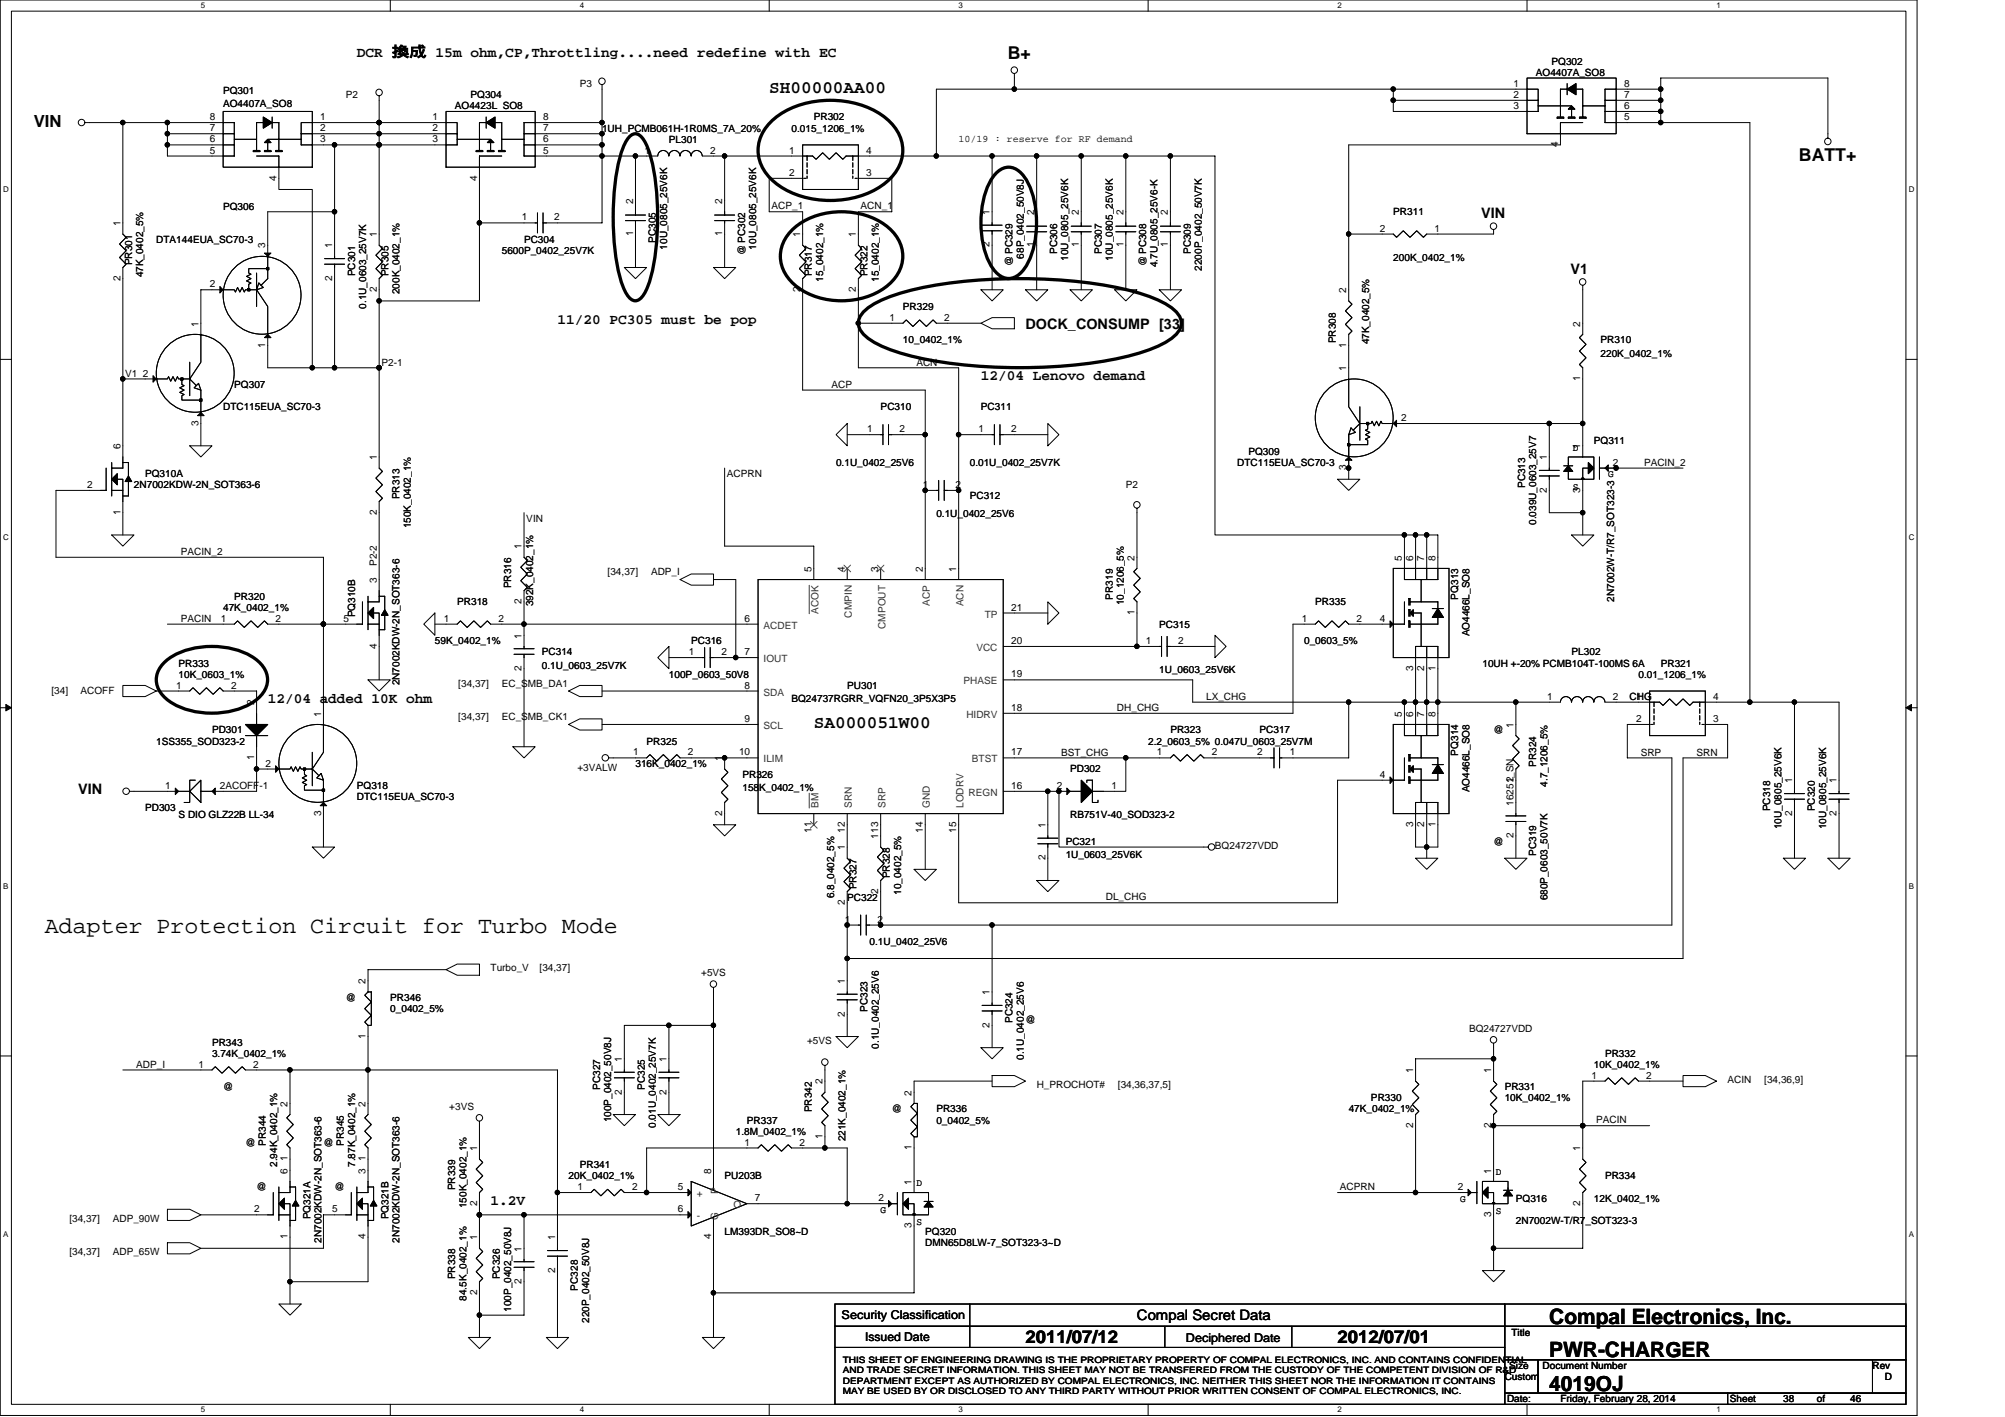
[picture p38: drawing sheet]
<svg xmlns="http://www.w3.org/2000/svg" width="297mm" height="210mm" viewBox="0 0 297 210" stroke-linecap="round" stroke-linejoin="round" font-family="sans-serif">
<defs><g id="words">
<text font-size="3.5" x="6.6" y="138.2">Adapter Protection Circuit for Turbo Mode</text>
<g font-size="3.1">
<text x="229.5" y="196.1">Compal Electronics, Inc.</text>
<text x="229.5" y="201">PWR-CHARGER</text>
<text x="229.5" y="206">4019OJ</text>
</g>
<g font-size="2.6">
<text x="149.3" y="8.7">B+</text>
<text x="114" y="13.7">SH00000AA00</text>
<text x="266.5" y="23.9">BATT+</text>
<text x="120.6" y="107.8">SA000051W00</text>
<text x="151.9" y="198.9">2011/07/12</text>
<text x="198.2" y="198.9">2012/07/01</text>
</g>
<text font-size="2.5" x="5" y="18.8">VIN</text>
<g font-size="2.1">
<text x="52.9" y="8.4">DCR 換成 15m ohm,CP,Throttling....need redefine with EC</text>
<text x="219.5" y="32.4">VIN</text>
<text x="232.7" y="40.6">V1</text>
<text x="82.6" y="48">11/20 PC305 must be pop</text>
<text x="151.9" y="48.7">DOCK_CONSUMP [33]</text>
<text x="145.3" y="56.3">12/04 Lenovo demand</text>
<text x="39.7" y="104.1">12/04 added 10K ohm</text>
<text x="11.6" y="117.6">VIN</text>
<text x="72.7" y="178.4">1.2V</text>
<text x="168.4" y="195.6">Compal Secret Data</text>
</g>
<g font-size="1.8">
<text x="124.7" y="195.5">Security Classification</text>
<text x="128.2" y="198.6">Issued Date</text>
<text x="175.7" y="198.8">Deciphered Date</text>
</g>
<g font-size="1.5">
<text x="227.5" y="11.2">AO4407A_SO8</text>
<text x="229.9" y="9.6">PQ302</text>
<text x="31.1" y="17.8">8</text>
<text x="33.1" y="13.9">PQ301</text>
<text x="33.1" y="15.9">AO4407A_SO8</text>
<text x="47.4" y="17.8">1</text>
<text x="51.2" y="14.5">P2</text>
<text x="64.1" y="17.8">1</text>
<text x="67.4" y="16.2">AO4423L SO8</text>
<text x="69.7" y="14.5">PQ304</text>
<text x="80.5" y="17.8">8</text>
<text x="85.9" y="12.9">P3</text>
<text x="120.6" y="17.8">PR302</text>
<text x="224.2" y="16.2">3</text>
<text x="224.2" y="14.5">2</text>
<text x="224.2" y="12.8">1</text>
<text x="240.6" y="16.2">6</text>
<text x="240.6" y="17.8">5</text>
<text x="240.6" y="14.5">7</text>
<text x="240.6" y="12.8">8</text>
<text x="31.1" y="21.1">6</text>
<text x="31.1" y="22.8">5</text>
<text x="31.1" y="19.5">7</text>
<text x="47.4" y="21.1">3</text>
<text x="47.4" y="19.5">2</text>
<text x="64.1" y="21.1">3</text>
<text x="64.1" y="19.5">2</text>
<text x="80.5" y="21.1">6</text>
<text x="80.5" y="22.8">5</text>
<text x="80.5" y="19.5">7</text>
<text x="89.2" y="19.5">1UH_PCMB061H-1R0MS_7A_20%</text>
<text x="95.5" y="22.8">1</text>
<text x="99.1" y="21.1">PL301</text>
<text x="105.2" y="22.8">2</text>
<text x="116.9" y="22.8">1</text>
<text x="117.3" y="19.5">0.015_1206_1%</text>
<text x="128.3" y="22.8">4</text>
<text x="142" y="21">10/19 : reserve for RF demand</text>
<text x="230.8" y="21.8" transform="rotate(-90 230.8 21.8)">4</text>
<text x="41" y="26.8" transform="rotate(-90 41 26.8)">4</text>
<text x="70.7" y="26.8" transform="rotate(-90 70.7 26.8)">4</text>
<text x="116.9" y="26.1">2</text>
<text x="128.3" y="26.1">3</text>
<text x="17.8" y="33.5" transform="rotate(-90 17.8 33.5)">1</text>
<text x="33.1" y="31.1">PQ306</text>
<text x="55.8" y="35.2" transform="rotate(-90 55.8 35.2)">1</text>
<text x="77.3" y="32.7">1</text>
<text x="82.1" y="32.7">2</text>
<text x="93.8" y="35" transform="rotate(-90 93.8 35)">1</text>
<text x="93.8" y="30.2" transform="rotate(-90 93.8 30.2)">2</text>
<text x="97.2" y="36" transform="rotate(-90 97.2 36)">PC305</text>
<text x="107" y="35" transform="rotate(-90 107 35)">1</text>
<text x="107" y="30.2" transform="rotate(-90 107 30.2)">2</text>
<text x="114.3" y="31">ACP_1</text>
<text x="118.6" y="35.2" transform="rotate(-90 118.6 35.2)">1</text>
<text x="126.8" y="35.2" transform="rotate(-90 126.8 35.2)">1</text>
<text x="127.5" y="31">ACN_1</text>
<text x="146.6" y="31.9" transform="rotate(-90 146.6 31.9)">1</text>
<text x="153.2" y="31.9" transform="rotate(-90 153.2 31.9)">2</text>
<text x="159.8" y="31.9" transform="rotate(-90 159.8 31.9)">2</text>
<text x="166.4" y="31.9" transform="rotate(-90 166.4 31.9)">2</text>
<text x="173" y="31.9" transform="rotate(-90 173 31.9)">2</text>
<text x="204.4" y="34.3">2</text>
<text x="206.4" y="31.9">PR311</text>
<text x="212.5" y="34.3">1</text>
<text x="17.8" y="41.6" transform="rotate(-90 17.8 41.6)">2</text>
<text x="19.6" y="39.3" transform="rotate(-90 19.6 39.3)">PR301</text>
<text x="21.2" y="41.1" transform="rotate(-90 21.2 41.1)">47K_0402_5%</text>
<text x="23.2" y="36">DTA144EUA_SC70-3</text>
<text x="39.3" y="36.8" transform="rotate(-90 39.3 36.8)">3</text>
<text x="49.2" y="41.6" transform="rotate(-90 49.2 41.6)">2</text>
<text x="49.2" y="36.8" transform="rotate(-90 49.2 36.8)">1</text>
<text x="52.6" y="40.9" transform="rotate(-90 52.6 40.9)">PC301</text>
<text x="57.5" y="40.9" transform="rotate(-90 57.5 40.9)">PR305</text>
<text x="74.3" y="37.7">5600P_0402_25V7K</text>
<text x="77.6" y="36">PC304</text>
<text x="98.8" y="37" transform="rotate(-90 98.8 37)">10U_0805_25V6K</text>
<text x="110.4" y="37.8" transform="rotate(-90 110.4 37.8)">@ PC302</text>
<text x="112" y="37" transform="rotate(-90 112 37)">10U_0805_25V6K</text>
<text x="120.3" y="40.9" transform="rotate(-90 120.3 40.9)">PR317</text>
<text x="121.9" y="41.8" transform="rotate(-90 121.9 41.8)">15_0402_1%</text>
<text x="128.5" y="40.9" transform="rotate(-90 128.5 40.9)">PR322</text>
<text x="130.2" y="41.8" transform="rotate(-90 130.2 41.8)">15_0402_1%</text>
<text x="146.6" y="36.7" transform="rotate(-90 146.6 36.7)">2</text>
<text x="150" y="39.5" transform="rotate(-90 150 39.5)">@ PC329</text>
<text x="151.7" y="38.3" transform="rotate(-90 151.7 38.3)">68P_0402_50V8J</text>
<text x="153.2" y="36.7" transform="rotate(-90 153.2 36.7)">1</text>
<text x="156.6" y="37.6" transform="rotate(-90 156.6 37.6)">PC306</text>
<text x="158.3" y="38.6" transform="rotate(-90 158.3 38.6)">10U_0805_25V6K</text>
<text x="159.8" y="36.7" transform="rotate(-90 159.8 36.7)">1</text>
<text x="163.2" y="37.6" transform="rotate(-90 163.2 37.6)">PC307</text>
<text x="164.9" y="38.6" transform="rotate(-90 164.9 38.6)">10U_0805_25V6K</text>
<text x="166.4" y="36.7" transform="rotate(-90 166.4 36.7)">1</text>
<text x="169.8" y="39.5" transform="rotate(-90 169.8 39.5)">@ PC308</text>
<text x="171.5" y="39.6" transform="rotate(-90 171.5 39.6)">4.7U_0805_25V6-K</text>
<text x="173" y="36.7" transform="rotate(-90 173 36.7)">1</text>
<text x="176.4" y="37.6" transform="rotate(-90 176.4 37.6)">PC309</text>
<text x="178.1" y="40.1" transform="rotate(-90 178.1 40.1)">2200P_0402_50V7K</text>
<text x="206.4" y="38.6">200K_0402_1%</text>
<text x="31.1" y="42.6">2</text>
<text x="54.2" y="45.7" transform="rotate(-90 54.2 45.7)">0.1U_0603_25V7K</text>
<text x="55.8" y="43.3" transform="rotate(-90 55.8 43.3)">2</text>
<text x="59.2" y="43.6" transform="rotate(-90 59.2 43.6)">200K_0402_1%</text>
<text x="118.6" y="43.3" transform="rotate(-90 118.6 43.3)">2</text>
<text x="126.8" y="43.3" transform="rotate(-90 126.8 43.3)">2</text>
<text x="131.8" y="47.5">1</text>
<text x="133.8" y="45.9">PR329</text>
<text x="139.9" y="47.5">2</text>
<text x="199.5" y="43.4" transform="rotate(-90 199.5 43.4)">2</text>
<text x="29.4" y="48.4" transform="rotate(-90 29.4 48.4)">1</text>
<text x="39.3" y="51.5" transform="rotate(-90 39.3 51.5)">1</text>
<text x="133.8" y="50.9">10_0402_1%</text>
<text x="197.9" y="50.8" transform="rotate(-90 197.9 50.8)">PR308</text>
<text x="199.5" y="51.5" transform="rotate(-90 199.5 51.5)">1</text>
<text x="202.8" y="51" transform="rotate(-90 202.8 51)">47K_0402_5%</text>
<text x="234.1" y="48.4" transform="rotate(-90 234.1 48.4)">2</text>
<text x="237.1" y="50.9">PR310</text>
<text x="237.1" y="52.9">220K_0402_1%</text>
<text x="18.5" y="55.8">V1</text>
<text x="21.2" y="55.8">2</text>
<text x="34.7" y="57.5">PQ307</text>
<text x="56.5" y="54.1">P2-1</text>
<text x="123.2" y="57.4">ACP</text>
<text x="135.8" y="54.1">ACN</text>
<text x="199.5" y="55" transform="rotate(-90 199.5 55)">1</text>
<text x="234.1" y="56.5" transform="rotate(-90 234.1 56.5)">1</text>
<text x="29.4" y="63.1" transform="rotate(-90 29.4 63.1)">3</text>
<text x="33.1" y="60.8">DTC115EUA_SC70-3</text>
<text x="128.5" y="64">1</text>
<text x="130.5" y="60.8">PC310</text>
<text x="133.3" y="64">2</text>
<text x="145" y="64">1</text>
<text x="145.3" y="60.8">PC311</text>
<text x="149.8" y="64">2</text>
<text x="207.6" y="62.4">2</text>
<text x="236.1" y="65.7">PQ311</text>
<text x="17.8" y="66.5" transform="rotate(-90 17.8 66.5)">6</text>
<text x="21.5" y="70.7">PQ310A</text>
<text x="55.8" y="68.2" transform="rotate(-90 55.8 68.2)">1</text>
<text x="107.7" y="70.7">ACPRN</text>
<text x="123.9" y="69">0.1U_0402_25V6</text>
<text x="143.7" y="69">0.01U_0402_25V7K</text>
<text x="183.3" y="69">DTC115EUA_SC70-3</text>
<text x="185" y="67.4">PQ309</text>
<text x="199.5" y="69.7" transform="rotate(-90 199.5 69.7)">3</text>
<text x="229.2" y="68.2" transform="rotate(-90 229.2 68.2)">1</text>
<text x="233" y="66.7">D</text>
<text x="234.1" y="66.5" transform="rotate(-90 234.1 66.5)">1</text>
<text x="238.3" y="70.7">G</text>
<text x="238.9" y="69">2</text>
<text x="243.6" y="69">PACIN_2</text>
<text x="12.9" y="72.3">2</text>
<text x="17.8" y="76.3" transform="rotate(-90 17.8 76.3)">1</text>
<text x="19.9" y="72.3">2N7002KDW-2N_SOT363-6</text>
<text x="55.8" y="76.3" transform="rotate(-90 55.8 76.3)">2</text>
<text x="59.2" y="74" transform="rotate(-90 59.2 74)">PR313</text>
<text x="78" y="77.3">VIN</text>
<text x="136.7" y="72.3">1</text>
<text x="138.7" y="76.6">0.1U_0402_25V6</text>
<text x="141.5" y="72.3">2</text>
<text x="143.7" y="74">PC312</text>
<text x="166.8" y="72.3">P2</text>
<text x="226" y="72.3" transform="rotate(-90 226 72.3)">PC313</text>
<text x="227.6" y="77.8" transform="rotate(-90 227.6 77.8)">0.039U_0603_25V7</text>
<text x="229.2" y="73" transform="rotate(-90 229.2 73)">2</text>
<text x="233" y="72.5">S</text>
<text x="234.1" y="73" transform="rotate(-90 234.1 73)">3</text>
<text x="26.8" y="82.2">PACIN_2</text>
<text x="55.8" y="83.9" transform="rotate(-90 55.8 83.9)">P2-2</text>
<text x="60.9" y="78.3" transform="rotate(-90 60.9 78.3)">150K_0402_1%</text>
<text x="77.3" y="81.4" transform="rotate(-90 77.3 81.4)">1</text>
<text x="168.1" y="83" transform="rotate(-90 168.1 83)">2</text>
<text x="207.7" y="83" transform="rotate(-90 207.7 83)">5</text>
<text x="209.4" y="83" transform="rotate(-90 209.4 83)">6</text>
<text x="211" y="83" transform="rotate(-90 211 83)">7</text>
<text x="212.7" y="83" transform="rotate(-90 212.7 83)">8</text>
<text x="34.7" y="88.8">PR320</text>
<text x="55.8" y="86.3" transform="rotate(-90 55.8 86.3)">3</text>
<text x="67.7" y="89.7">PR318</text>
<text x="75.7" y="87.2" transform="rotate(-90 75.7 87.2)">PR316</text>
<text x="77.3" y="89.5" transform="rotate(-90 77.3 89.5)">2</text>
<text x="79" y="89.8" transform="rotate(-90 79 89.8)">392K_0402_1%</text>
<text x="90" y="85.2">[34,37]</text>
<text x="96.5" y="85.2">ADP_I</text>
<text x="120.2" y="84.7" transform="rotate(-90 120.2 84.7)">5</text>
<text x="125.2" y="84.7" transform="rotate(-90 125.2 84.7)">4</text>
<text x="130.1" y="84.7" transform="rotate(-90 130.1 84.7)">3</text>
<text x="136.7" y="84.7" transform="rotate(-90 136.7 84.7)">2</text>
<text x="141.7" y="84.7" transform="rotate(-90 141.7 84.7)">1</text>
<text x="164.9" y="88.8" transform="rotate(-90 164.9 88.8)">PR319</text>
<text x="166.5" y="89.6" transform="rotate(-90 166.5 89.6)">10_1206_5%</text>
<text x="194.9" y="89.7">PR335</text>
<text x="216" y="88.8" transform="rotate(-90 216 88.8)">PQ313</text>
<text x="239.2" y="89.2" transform="rotate(-90 239.2 89.2)">2N7002W-T/R7_SOT323-3</text>
<text x="26.8" y="92.1">PACIN</text>
<text x="32.7" y="92.1">1</text>
<text x="33.1" y="90.5">47K_0402_1%</text>
<text x="40.8" y="92.1">2</text>
<text x="50.9" y="92.1">5</text>
<text x="52.6" y="91.5" transform="rotate(-90 52.6 91.5)">PQ310B</text>
<text x="64.4" y="95.4">59K_0402_1%</text>
<text x="65.7" y="92.1">1</text>
<text x="73.8" y="92.1">2</text>
<text x="77.3" y="94.6" transform="rotate(-90 77.3 94.6)">1</text>
<text x="102.4" y="95.4">PC316</text>
<text x="110.3" y="92.1">6</text>
<text x="149.8" y="95.4">20</text>
<text x="149.8" y="90.4">21</text>
<text x="168.1" y="91.1" transform="rotate(-90 168.1 91.1)">1</text>
<text x="169.8" y="95.4">1</text>
<text x="171.7" y="93">PC315</text>
<text x="174.6" y="95.4">2</text>
<text x="192.9" y="92.1">1</text>
<text x="193.2" y="95.4">0_0603_5%</text>
<text x="201" y="92.1">2</text>
<text x="204.4" y="92.1">4</text>
<text x="217.7" y="94.3" transform="rotate(-90 217.7 94.3)">AO4466L_SO8</text>
<text x="26.5" y="98.7">PR333</text>
<text x="26.5" y="100.4">10K_0603_1%</text>
<text x="55.8" y="96.1" transform="rotate(-90 55.8 96.1)">4</text>
<text x="59.2" y="101.5" transform="rotate(-90 59.2 101.5)">2N7002KDW-2N_SOT363-6</text>
<text x="67.9" y="101.7">[34,37]</text>
<text x="74.3" y="101.7">EC_SMB_DA1</text>
<text x="77.3" y="99.4" transform="rotate(-90 77.3 99.4)">2</text>
<text x="80.3" y="97.1">PC314</text>
<text x="80.3" y="99.1">0.1U_0603_25V7K</text>
<text x="99.1" y="100.4">100P_0603_50V8</text>
<text x="102.1" y="97">1</text>
<text x="106.9" y="97">2</text>
<text x="110.3" y="97">7</text>
<text x="149.8" y="100.4">19</text>
<text x="171.7" y="99.7">1U_0603_25V6K</text>
<text x="209.4" y="99.4" transform="rotate(-90 209.4 99.4)">3</text>
<text x="211" y="99.4" transform="rotate(-90 211 99.4)">2</text>
<text x="212.7" y="99.4" transform="rotate(-90 212.7 99.4)">1</text>
<text x="219.6" y="98.7">10UH +-20% PCMB104T-100MS 6A</text>
<text x="232.8" y="97.1">PL302</text>
<text x="242.7" y="100.4">0.01_1206_1%</text>
<text x="246" y="98.7">PR321</text>
<text x="7.6" y="102.9">[34]</text>
<text x="11.9" y="102.9">ACOFF</text>
<text x="26.1" y="102">1</text>
<text x="34.2" y="102">2</text>
<text x="37.7" y="104.5" transform="rotate(-90 37.7 104.5)">2</text>
<text x="47.6" y="106.2" transform="rotate(-90 47.6 106.2)">1</text>
<text x="67.9" y="106.7">[34,37]</text>
<text x="74.3" y="106.7">EC_SMB_CK1</text>
<text x="110.3" y="102">8</text>
<text x="110.3" y="107">9</text>
<text x="117.3" y="104">BQ24737RGRR_VQFN20_3P5X3P5</text>
<text x="125.5" y="102">PU301</text>
<text x="149.8" y="105.3">18</text>
<text x="165.5" y="105.3">DH_CHG</text>
<text x="178.7" y="103.7">LX_CHG</text>
<text x="207.7" y="106.2" transform="rotate(-90 207.7 106.2)">5</text>
<text x="209.4" y="106.2" transform="rotate(-90 209.4 106.2)">6</text>
<text x="211" y="106.2" transform="rotate(-90 211 106.2)">7</text>
<text x="212.7" y="106.2" transform="rotate(-90 212.7 106.2)">8</text>
<text x="224.2" y="107.8" transform="rotate(-90 224.2 107.8)">1</text>
<text x="229.2" y="103.7">1</text>
<text x="238.9" y="103.7">2</text>
<text x="241.4" y="103.7">CHG</text>
<text x="242.4" y="103.7">1</text>
<text x="242.4" y="107">2</text>
<text x="253.8" y="107">3</text>
<text x="253.8" y="103.7">4</text>
<text x="23.2" y="110.3">1SS355_SOD323-2</text>
<text x="31.4" y="108.6">PD301</text>
<text x="37.7" y="112.6" transform="rotate(-90 37.7 112.6)">1</text>
<text x="39.3" y="113.6">2</text>
<text x="93.8" y="111.9">1</text>
<text x="94.1" y="113.6">316K_0402_1%</text>
<text x="95.8" y="110.3">PR325</text>
<text x="101.9" y="111.9">2</text>
<text x="107" y="112.8" transform="rotate(-90 107 112.8)">1</text>
<text x="109.5" y="111.9">10</text>
<text x="149.8" y="111.9">17</text>
<text x="157.2" y="111.9">BST_CHG</text>
<text x="170.1" y="110.3">2.2_0603_5% 0.047U_0603_25V7M</text>
<text x="171.4" y="111.9">1</text>
<text x="173.4" y="108.6">PR323</text>
<text x="179.5" y="111.9">2</text>
<text x="186.3" y="111.9">2</text>
<text x="186.6" y="108.6">PC317</text>
<text x="191.1" y="111.9">1</text>
<text x="216" y="111.9" transform="rotate(-90 216 111.9)">PQ314</text>
<text x="221.3" y="108.6">@</text>
<text x="227.6" y="113.6" transform="rotate(-90 227.6 113.6)">PR324</text>
<text x="243.1" y="111.9">SRP</text>
<text x="251.3" y="111.9">SRN</text>
<text x="24.5" y="116.9">1</text>
<text x="32.6" y="116.9">2ACOFF-1</text>
<text x="52.9" y="116.9">PQ318</text>
<text x="52.9" y="118.6">DTC115EUA_SC70-3</text>
<text x="85.6" y="114.3">+3VALW</text>
<text x="110" y="115.3">PR326</text>
<text x="110" y="117.2">158K_0402_1%</text>
<text x="149.8" y="116.9">16</text>
<text x="156.5" y="116.9">2</text>
<text x="158.5" y="114.4">PD302</text>
<text x="164.7" y="116.9">1</text>
<text x="204.4" y="115.2">4</text>
<text x="217.7" y="117.4" transform="rotate(-90 217.7 117.4)">AO4466L_SO8</text>
<text x="224.2" y="119.4" transform="rotate(-90 224.2 119.4)">16251_SN</text>
<text x="224.2" y="115.9" transform="rotate(-90 224.2 115.9)">2</text>
<text x="229.3" y="116.6" transform="rotate(-90 229.3 116.6)">4.7_1206_5%</text>
<text x="265.5" y="116.1" transform="rotate(-90 265.5 116.1)">1</text>
<text x="272.1" y="116.1" transform="rotate(-90 272.1 116.1)">1</text>
<text x="21.5" y="120.2">PD303</text>
<text x="26.5" y="121.2">S DIO GLZ22B LL-34</text>
<text x="47.6" y="120.9" transform="rotate(-90 47.6 120.9)">3</text>
<text x="107" y="120.9" transform="rotate(-90 107 120.9)">2</text>
<text x="120.2" y="123.3" transform="rotate(-90 120.2 123.3)">11</text>
<text x="125.2" y="126" transform="rotate(-90 125.2 126)">1</text>
<text x="125.2" y="123.3" transform="rotate(-90 125.2 123.3)">12</text>
<text x="130.1" y="124.3" transform="rotate(-90 130.1 124.3)">113</text>
<text x="136.7" y="123.3" transform="rotate(-90 136.7 123.3)">14</text>
<text x="141.7" y="123.3" transform="rotate(-90 141.7 123.3)">15</text>
<text x="154.9" y="122.7" transform="rotate(-90 154.9 122.7)">1</text>
<text x="157.9" y="125.2">PC321</text>
<text x="158.5" y="121.2">RB751V-40_SOD323-2</text>
<text x="180" y="125.8">BQ24727VDD</text>
<text x="209.4" y="122.5" transform="rotate(-90 209.4 122.5)">3</text>
<text x="211" y="122.5" transform="rotate(-90 211 122.5)">2</text>
<text x="212.7" y="122.5" transform="rotate(-90 212.7 122.5)">1</text>
<text x="221.3" y="125.2">@</text>
<text x="224.2" y="124.2" transform="rotate(-90 224.2 124.2)">2</text>
<text x="262.3" y="120.2" transform="rotate(-90 262.3 120.2)">PC318</text>
<text x="263.9" y="122.8" transform="rotate(-90 263.9 122.8)">10U_0805_25V6K</text>
<text x="265.5" y="120.9" transform="rotate(-90 265.5 120.9)">2</text>
<text x="268.9" y="120.2" transform="rotate(-90 268.9 120.2)">PC320</text>
<text x="270.5" y="122.8" transform="rotate(-90 270.5 122.8)">10U_0805_25V6K</text>
<text x="272.1" y="120.9" transform="rotate(-90 272.1 120.9)">2</text>
<text x="126.9" y="131.7" transform="rotate(-90 126.9 131.7)">PR327</text>
<text x="131.8" y="130.1" transform="rotate(-90 131.8 130.1)">PR328</text>
<text x="154.9" y="127.5" transform="rotate(-90 154.9 127.5)">2</text>
<text x="157.9" y="127.1">1U_0603_25V6K</text>
<text x="227.6" y="126.8" transform="rotate(-90 227.6 126.8)">PC319</text>
<text x="123.6" y="133.1" transform="rotate(-90 123.6 133.1)">6.8_0402_5%</text>
<text x="125.2" y="134.1" transform="rotate(-90 125.2 134.1)">2</text>
<text x="125.2" y="136.7">1</text>
<text x="125.5" y="133.4">PC322</text>
<text x="130" y="136.7">2</text>
<text x="130.1" y="132.4" transform="rotate(-90 130.1 132.4)">2</text>
<text x="133.5" y="132.6" transform="rotate(-90 133.5 132.6)">10_0402_5%</text>
<text x="163.8" y="133.4">DL_CHG</text>
<text x="229.3" y="133.4" transform="rotate(-90 229.3 133.4)">680P_0603_50V7K</text>
<text x="72.7" y="143.8">Turbo_V</text>
<text x="79.9" y="143.8">[34,37]</text>
<text x="128.8" y="140">0.1U_0402_25V6</text>
<text x="51.2" y="148.3">@</text>
<text x="54.2" y="145.8" transform="rotate(-90 54.2 145.8)">2</text>
<text x="57.8" y="148.3">PR346</text>
<text x="57.8" y="149.9">0_0402_5%</text>
<text x="103.9" y="144.6">+5VS</text>
<text x="125.2" y="145.8" transform="rotate(-90 125.2 145.8)">1</text>
<text x="128.5" y="149.9" transform="rotate(-90 128.5 149.9)">PC323</text>
<text x="146.6" y="147.4" transform="rotate(-90 146.6 147.4)">1</text>
<text x="31.4" y="154.9">PR343</text>
<text x="54.2" y="153.9" transform="rotate(-90 54.2 153.9)">1</text>
<text x="119.6" y="154.7">+5VS</text>
<text x="125.2" y="150.6" transform="rotate(-90 125.2 150.6)">2</text>
<text x="130.2" y="155.4" transform="rotate(-90 130.2 155.4)">0.1U_0402_25V6</text>
<text x="146.6" y="152.2" transform="rotate(-90 146.6 152.2)">2</text>
<text x="150" y="151.6" transform="rotate(-90 150 151.6)">PC324</text>
<text x="151.9" y="151.6">@</text>
<text x="217.6" y="152.9">BQ24727VDD</text>
<text x="20.2" y="158.2">ADP_I</text>
<text x="29.4" y="158.1">1</text>
<text x="31.4" y="156.5">3.74K_0402_1%</text>
<text x="33.1" y="161.5">@</text>
<text x="37.5" y="158.1">2</text>
<text x="88.9" y="161.5" transform="rotate(-90 88.9 161.5)">PC327</text>
<text x="92.1" y="157.3" transform="rotate(-90 92.1 157.3)">1</text>
<text x="95.5" y="161.5" transform="rotate(-90 95.5 161.5)">PC325</text>
<text x="98.7" y="157.3" transform="rotate(-90 98.7 157.3)">1</text>
<text x="121.9" y="160.6" transform="rotate(-90 121.9 160.6)">2</text>
<text x="151.7" y="157" transform="rotate(-90 151.7 157)">0.1U_0402_25V6</text>
<text x="153.6" y="161.1">H_PROCHOT#</text>
<text x="165.6" y="161.1">[34,36,37,5]</text>
<text x="209.4" y="159" transform="rotate(-90 209.4 159)">1</text>
<text x="220.9" y="159" transform="rotate(-90 220.9 159)">1</text>
<text x="222.9" y="161.5">PR331</text>
<text x="235.8" y="159.8">1</text>
<text x="236.1" y="158.2">10K_0402_1%</text>
<text x="237.8" y="156.5">PR332</text>
<text x="243.9" y="159.8">2</text>
<text x="255.9" y="160.5">ACIN</text>
<text x="261.4" y="160.5">[34,36,9]</text>
<text x="42.6" y="163.9" transform="rotate(-90 42.6 163.9)">2</text>
<text x="54.2" y="163.9" transform="rotate(-90 54.2 163.9)">2</text>
<text x="66.6" y="164.4">+3VS</text>
<text x="90.6" y="166.3" transform="rotate(-90 90.6 166.3)">100P_0402_50V8J</text>
<text x="92.1" y="162.1" transform="rotate(-90 92.1 162.1)">2</text>
<text x="97.2" y="167.1" transform="rotate(-90 97.2 167.1)">0.01U_0402_25V7K</text>
<text x="98.7" y="162.1" transform="rotate(-90 98.7 162.1)">2</text>
<text x="110.7" y="166.4">PR337</text>
<text x="120.3" y="164.8" transform="rotate(-90 120.3 164.8)">PR342</text>
<text x="132.1" y="164.8">@</text>
<text x="135.1" y="162.3" transform="rotate(-90 135.1 162.3)">2</text>
<text x="138.7" y="164.8">PR336</text>
<text x="138.7" y="166.4">0_0402_5%</text>
<text x="199.8" y="164.8">47K_0402_1%</text>
<text x="203.1" y="163.1">PR330</text>
<text x="209.4" y="167.1" transform="rotate(-90 209.4 167.1)">2</text>
<text x="220.9" y="167.1" transform="rotate(-90 220.9 167.1)">2</text>
<text x="222.9" y="163.1">10K_0402_1%</text>
<text x="236.5" y="166.4">PACIN</text>
<text x="36.4" y="169.7">@</text>
<text x="39.4" y="169.7" transform="rotate(-90 39.4 169.7)">PR344</text>
<text x="41" y="172.9" transform="rotate(-90 41 172.9)">2.94K_0402_1%</text>
<text x="42.6" y="173.8" transform="rotate(-90 42.6 173.8)">6</text>
<text x="42.6" y="172" transform="rotate(-90 42.6 172)">1</text>
<text x="47.9" y="169.7">@</text>
<text x="50.9" y="169.7" transform="rotate(-90 50.9 169.7)">PR345</text>
<text x="52.6" y="172.9" transform="rotate(-90 52.6 172.9)">7.87K_0402_1%</text>
<text x="54.2" y="173.8" transform="rotate(-90 54.2 173.8)">3</text>
<text x="54.2" y="172" transform="rotate(-90 54.2 172)">1</text>
<text x="70.7" y="170.5" transform="rotate(-90 70.7 170.5)">1</text>
<text x="85.9" y="173">PR341</text>
<text x="105.3" y="173.8" transform="rotate(-90 105.3 173.8)">8</text>
<text x="109" y="168.1">1.8M_0402_1%</text>
<text x="110.3" y="169.7">1</text>
<text x="118.4" y="169.7">2</text>
<text x="121.9" y="168.7" transform="rotate(-90 121.9 168.7)">1</text>
<text x="125.2" y="169.1" transform="rotate(-90 125.2 169.1)">221K_0402_1%</text>
<text x="135.1" y="170.4" transform="rotate(-90 135.1 170.4)">1</text>
<text x="220.9" y="173.8" transform="rotate(-90 220.9 173.8)">1</text>
<text x="234.1" y="170.5" transform="rotate(-90 234.1 170.5)">1</text>
<text x="37.7" y="179.6">2</text>
<text x="38" y="176.3">@</text>
<text x="49.2" y="179.6">5</text>
<text x="49.6" y="176.3">@</text>
<text x="67.5" y="176.3" transform="rotate(-90 67.5 176.3)">PR339</text>
<text x="69.1" y="179" transform="rotate(-90 69.1 179)">150K_0402_1%</text>
<text x="70.7" y="178.6" transform="rotate(-90 70.7 178.6)">2</text>
<text x="84.2" y="174.7">20K_0402_1%</text>
<text x="85.6" y="176.3">1</text>
<text x="93.7" y="176.3">2</text>
<text x="100.4" y="176.3">5</text>
<text x="100.4" y="179.6">6</text>
<text x="107.4" y="174.7">PU203B</text>
<text x="111.8" y="177.9">7</text>
<text x="130.1" y="177.9">2</text>
<text x="130.5" y="179.7">G</text>
<text x="135.1" y="175.5" transform="rotate(-90 135.1 175.5)">1</text>
<text x="135.8" y="175.7">D</text>
<text x="198.5" y="176.3">ACPRN</text>
<text x="216" y="176.3">2</text>
<text x="216.3" y="178">G</text>
<text x="221.6" y="174.1">D</text>
<text x="221.6" y="179.8">S</text>
<text x="224.6" y="178">PQ316</text>
<text x="234.1" y="178.6" transform="rotate(-90 234.1 178.6)">2</text>
<text x="236.1" y="178">12K_0402_1%</text>
<text x="237.8" y="174.7">PR334</text>
<text x="10.3" y="181">[34,37]</text>
<text x="10.3" y="185.9">[34,37]</text>
<text x="16.7" y="181">ADP_90W</text>
<text x="16.7" y="185.9">ADP_65W</text>
<text x="42.6" y="183.6" transform="rotate(-90 42.6 183.6)">1</text>
<text x="46" y="180.6" transform="rotate(-90 46 180.6)">PQ321A</text>
<text x="47.6" y="184.1" transform="rotate(-90 47.6 184.1)">2N7002KDW-2N_SOT363-6</text>
<text x="54.2" y="183.6" transform="rotate(-90 54.2 183.6)">4</text>
<text x="57.5" y="180.6" transform="rotate(-90 57.5 180.6)">PQ321B</text>
<text x="59.2" y="184.1" transform="rotate(-90 59.2 184.1)">2N7002KDW-2N_SOT363-6</text>
<text x="70.7" y="183.7" transform="rotate(-90 70.7 183.7)">1</text>
<text x="77.3" y="185.4" transform="rotate(-90 77.3 185.4)">1</text>
<text x="82.2" y="183.7" transform="rotate(-90 82.2 183.7)">1</text>
<text x="105.3" y="183.6" transform="rotate(-90 105.3 183.6)">4</text>
<text x="107.4" y="182.9">LM393DR_SO8~D</text>
<text x="135.1" y="181.9" transform="rotate(-90 135.1 181.9)">3</text>
<text x="135.8" y="181.5">S</text>
<text x="137.1" y="182.9">PQ320</text>
<text x="137.1" y="184.6">DMN65D8LW-7_SOT323-3~D</text>
<text x="220.9" y="180.3" transform="rotate(-90 220.9 180.3)">3</text>
<text x="224.6" y="181.3">2N7002W-T/R7_SOT323-3</text>
<text x="67.5" y="189.5" transform="rotate(-90 67.5 189.5)">PR338</text>
<text x="70.7" y="191.9" transform="rotate(-90 70.7 191.9)">2</text>
<text x="74.1" y="189.5" transform="rotate(-90 74.1 189.5)">PC326</text>
<text x="77.3" y="190.2" transform="rotate(-90 77.3 190.2)">2</text>
<text x="82.2" y="188.6" transform="rotate(-90 82.2 188.6)">2</text>
<text x="85.6" y="191.2" transform="rotate(-90 85.6 191.2)">PC328</text>
<text x="69.1" y="192.7" transform="rotate(-90 69.1 192.7)">84.5K_0402_1%</text>
<text x="75.7" y="194.3" transform="rotate(-90 75.7 194.3)">100P_0402_50V8J</text>
<text x="87.3" y="196" transform="rotate(-90 87.3 196)">220P_0402_50V8J</text>
<text x="223.9" y="198">Title</text>
<text x="223.6" y="202.8">Size</text>
<text x="228.5" y="202.8">Document Number</text>
<text x="277.4" y="202.8">Rev</text>
<text x="222.9" y="204.4">Custom</text>
<text x="223.3" y="207.7">Date:</text>
<text x="231.2" y="207.7">Friday, February 28, 2014</text>
<text x="256.3" y="207.7">Sheet</text>
<text x="264.2" y="207.7">38</text>
<text x="269.2" y="207.7">of</text>
<text x="274.1" y="207.7">46</text>
<text x="279.2" y="204.4">D</text>
</g>
<g font-size="1.5" fill="#333">
<text x="137.8" y="89.7" transform="rotate(-90 137.8 89.7)">ACP</text>
<text x="142.7" y="89.8" transform="rotate(-90 142.7 89.8)">ACN</text>
<text x="113.1" y="93.1">ACDET</text>
<text x="121.3" y="90.9" transform="rotate(-90 121.3 90.9)">ACOK</text>
<text x="126.2" y="91.5" transform="rotate(-90 126.2 91.5)">CMPIN</text>
<text x="131.2" y="93.2" transform="rotate(-90 131.2 93.2)">CMPOUT</text>
<text x="145.9" y="91.5">TP</text>
<text x="113.1" y="98.1">IOUT</text>
<text x="142.7" y="101.4">PHASE</text>
<text x="144.6" y="96.4">VCC</text>
<text x="113.1" y="103">SDA</text>
<text x="113.1" y="108">SCL</text>
<text x="143.2" y="106.3">HIDRV</text>
<text x="113.1" y="112.9">ILIM</text>
<text x="144" y="112.9">BTST</text>
<text x="121.3" y="119.7" transform="rotate(-90 121.3 119.7)">BM</text>
<text x="126.2" y="119.7" transform="rotate(-90 126.2 119.7)">SRN</text>
<text x="131.2" y="119.7" transform="rotate(-90 131.2 119.7)">SRP</text>
<text x="137.8" y="119.7" transform="rotate(-90 137.8 119.7)">GND</text>
<text x="142.7" y="119.7" transform="rotate(-90 142.7 119.7)">LODRV</text>
<text x="143.5" y="117.9">REGN</text>
<text x="103.2" y="177.3">+</text>
<text x="106.4" y="176.8" transform="rotate(-90 106.4 176.8)">P</text>
<text x="108.7" y="179">O</text>
<text x="103.2" y="180.6">-</text>
<text x="106.4" y="180.8" transform="rotate(-90 106.4 180.8)">G</text>
</g>
<g font-size="1.3">
<text x="124.9" y="202">THIS SHEET OF ENGINEERING DRAWING IS THE PROPRIETARY PROPERTY OF COMPAL ELECTRONICS, INC. AND CONTAINS CONFIDENTIAL</text>
<text x="124.9" y="203.5">AND TRADE SECRET INFORMATION. THIS SHEET MAY NOT BE TRANSFERED FROM THE CUSTODY OF THE COMPETENT DIVISION OF R&amp;D</text>
<text x="124.9" y="205">DEPARTMENT EXCEPT AS AUTHORIZED BY COMPAL ELECTRONICS, INC. NEITHER THIS SHEET NOR THE INFORMATION IT CONTAINS</text>
<text x="124.9" y="206.5">MAY BE USED BY OR DISCLOSED TO ANY THIRD PARTY WITHOUT PRIOR WRITTEN CONSENT OF COMPAL ELECTRONICS, INC.</text>
</g>
<g font-size="1.2">
<text x="29.8" y="1.2">5</text>
<text x="85.9" y="1.2">4</text>
<text x="142" y="1.2">3</text>
<text x="198.2" y="1.2">2</text>
<text x="254.3" y="1.2">1</text>
<text x=".5" y="28.5">D</text>
<text x="282.8" y="28.5">D</text>
<text x=".5" y="80.1">C</text>
<text x="282.8" y="80.1">C</text>
<text x=".5" y="131.7">B</text>
<text x="282.8" y="131.7">B</text>
<text x=".5" y="183.2">A</text>
<text x="282.8" y="183.2">A</text>
<text x="29.8" y="209.2">5</text>
<text x="85.9" y="209.2">4</text>
<text x="142" y="209.2">3</text>
<text x="198.2" y="209.2">2</text>
<text x="254.3" y="209.2">1</text>
</g>
</g></defs>
<path d="M0 0h284v209.7h-284zM1.7 1.7h280.7v206.3h-280.7z" fill="none" stroke="#000" stroke-width=".15"/>
<g fill="#fff">
<path d="M29.8 .2h.6v1.3h-.6z"/>
<path d="M29.8 208.2h.6v1.3h-.6z"/>
</g>
<path d="M57.8 0v1.7M57.8 208v1.7" fill="none" stroke="#000" stroke-width=".15"/>
<g fill="#fff">
<path d="M85.9 .2h.6v1.3h-.6z"/>
<path d="M85.9 208.2h.6v1.3h-.6z"/>
</g>
<path d="M114 0v1.7M114 208v1.7" fill="none" stroke="#000" stroke-width=".15"/>
<g fill="#fff">
<path d="M142 .2h.7v1.3h-.7z"/>
<path d="M142 208.2h.7v1.3h-.7z"/>
</g>
<path d="M170.1 0v1.7M170.1 208v1.7" fill="none" stroke="#000" stroke-width=".15"/>
<g fill="#fff">
<path d="M198.2 .2h.6v1.3h-.6z"/>
<path d="M198.2 208.2h.6v1.3h-.6z"/>
</g>
<path d="M226.2 0v1.7M226.2 208v1.7" fill="none" stroke="#000" stroke-width=".15"/>
<g fill="#fff">
<path d="M254.3 .2h.6v1.3h-.6z"/>
<path d="M254.3 208.2h.6v1.3h-.6z"/>
<path d="M.5 27.4h.8v1.3h-.8z"/>
<path d="M282.8 27.4h.8v1.3h-.8z"/>
<path d="M.5 79h.8v1.3h-.8z"/>
<path d="M282.8 79h.8v1.3h-.8z"/>
</g>
<path d="M0 53.2h1.7M282.4 53.2h1.6" fill="none" stroke="#000" stroke-width=".15"/>
<g fill="#fff">
<path d="M.5 130.6h.7v1.3h-.7z"/>
<path d="M282.8 130.6h.7v1.3h-.7z"/>
</g>
<path d="M0 104.8h1.7M282.4 104.8h1.6" fill="none" stroke="#000" stroke-width=".15"/>
<path d="M.9 104.4l.8 .4-.8 .5zM282.4 104.8l.8-.4v.9z" fill="#000" stroke="#000" stroke-width=".15"/>
<g fill="#fff">
<path d="M.5 182.2h.7v1.3h-.7z"/>
<path d="M282.8 182.2h.7v1.3h-.7z"/>
</g>
<g fill="none" stroke="#000" stroke-width=".15">
<path d="M12.6 18.2h22.1v4.9h-9.9v-1.6h9.9M18.2 18.2v16.5l.5 .5-1 1 1 .9-1 1 1 1-.5 .5v29.7h-1.7M24.8 18.2v3.3M33.1 16.5h13.2v8.3h-13.2zM34.7 19.8h-9.9M39 18.2h-1v4.1M40.3 18.2h1v4.1M40.3 17.3v1.7M44.6 19.8v-1.6h23.1v1.6M44.6 19.8v1.7h23.1v-1.7M44.6 19.8h23.1M56.2 14.2v22.1l.5 .5-1 1 1 1-1 1 1 1-.5 .5v28l.5 .5-1 1 1 1-1 1 1 1-.5 .5v14.9h-1.7"/>
<path d="M66.1 16.5h13.2v8.3h-13.2zM72 18.2h-1v4.1M72 17.3v1.7M73.3 18.2h1v4.1M77.6 19.8h11.6M89.2 12.6v20.4h-8.7M89.2 18.2h-11.6v4.9h19.8a.81 .81 0 0 1 .9-.8 .81 .81 0 0 1 .8 .8M150.3 10.9v2.3M206.4 13.2v3.3h21.5v-1.6M226.2 11.6h13.2v8.2h-13.2zM227.9 14.9v-1.7h-89.2v9.9M227.9 14.9h-21.5"/>
<path d="M227.9 15.7h4.9M230.7 17.3h1v.2h-1zM232.2 13.2h-1v4.1M232.2 12.4v1.6M232.3 17.3h1v.2h-1zM232.8 16.2v1.1M233.5 13.2h1v4.1M234 17.3h1v.2h-1zM234.5 18.2h-3.3v3.3h-31.4v13.2h6.6l.5 .5 1-1 1 1 1-1 1 1 .5-.5h9.9v-.7M234.5 15.7h3.3M246 13.2h-8.2v5h21.4v85.8M246 14.9h-8.2"/>
<path d="M246 18.2v-6.6h24.8v8.9M246 16.5h-8.2M34.7 20.6h3.3M37.5 22.3h1v.2h-1zM38 23.1h3.3v5h5v26.4M39.2 22.3h.9v.2h-.9zM39.5 39.6h.3v.4h-.3zM39.7 39.8h-2.9v.6l.4 .2-.7 .3 .7 .4-.7 .3 .7 .3-.4 .2v.8M39.7 21.1v1.2M39.7 20.6h4.9M40.8 22.3h1v.2h-1zM48.1 39.1h3"/>
<path d="M48.1 38.3h3M49.6 31.4h-9.9v9.9l-1 1M49.6 21.5v16.8M49.6 39.1v15.4M67.7 20.6h5M70.5 22.3h1v.2h-1zM71 33h8.6M72.2 22.3h1v.2h-1zM72.7 21.1v1.2M73.8 22.3h1v.2h-1zM74.3 23.1h-3.3v21.5h-14.8M74.3 20.6h3.3"/>
<path d="M77.6 21.5h11.6M79.6 31.5v3M80.5 31.5v3M92.5 39.6h3.3l-1.7 1.7zM92.7 31.9h2.9M92.7 32.7h2.9M94.1 23.1v8.8M94.1 32.7v6.9M99.1 23.1a.81 .81 0 0 1 .8-.8 .81 .81 0 0 1 .8 .8 .83 .83 0 0 1 .9-.8 .83 .83 0 0 1 .8 .8M102.4 23.1a.81 .81 0 0 1 .8-.8 .81 .81 0 0 1 .8 .8h16.4l.5 .5 1-1 1 1 1-1 1 1 .4-.5h28.3M105.7 39.6h3.3l-1.6 1.7zM105.9 31.9h2.9"/>
<path d="M105.9 32.7h2.9M107.4 23.1v8.8M107.4 32.7v6.9M118.9 21.5h8.3v6.6h-8.3zM118.9 26.4h-4.9v5h4.9v4.9l.5 .5-1 1 1 1-1 1 1 1-.5 .5v16.5h18.2v28.1M119.1 26.4h.3M119.6 23.1v.7M119.6 24.1v.7M119.6 25.1v.7M119.6 26.1v.3M126.3 23.1v.7M126.3 24.1v.7"/>
<path d="M126.3 25.1v.7M126.3 26.1v.3M126.7 26.4h.3M127.2 26.4h4.9v5h-4.9v4.9l.5 .5-1 1 1 1-1 1 1 1-.5 .5v6.6h6.6l.5-.5 1 1 .9-1 1 1 1-1 .5 .5h6.6M145.5 34.2h3M145.5 33.4h3M147 23.1v10.3M147 34.2v8.7M152.1 33.5h3M152.1 34.3h3M153.6 23.1h6.6v10.4M153.6 23.1v10.4"/>
<path d="M153.6 34.3v8.6M158.7 33.5h3M158.7 34.3h3M160.2 23.1h19.8v56.1h28.1M160.2 34.3v8.6M165.3 33.5h3M165.3 34.3h3M166.8 23.1v10.4M166.8 34.3v8.6M171.9 33.5h3M171.9 34.3h3M173.4 34.3v8.6"/>
<path d="M173.4 23.1v10.4M199.8 34.7v9.9l.5 .5-1 1 1 1-1 .9 1 1-.5 .5v10.8l1.7 2.4M26.8 56h.3v.3h-.3zM26.9 56.1v.9l.4 .1-.7 .3 .7 .4-.7 .3 .7 .3-.4 .2v.7h2.9M28.1 56.1h-1.6l-.2-.3-.3 .7-.4-.7-.3 .7-.3-.7-.2 .3h-6.6M28.1 53.7v4.9M28.1 56.1l1 1M29.4 56.8l.4 1-1-.4zM29.6 59.1h.3v.3h-.3zM29.8 57.8v8.2M36.7 42.8h.3v.3h-.3zM38 42.9h-1.6l-.2 .4-.3-.7-.4 .7-.3-.7-.3 .7-.2-.4h-4.9v10.8l-1.7 2.4"/>
<path d="M38 42.9l1.7 2.5v9.1h16.5M38 40.4v5M38.4 41.9l.6 .7-1 .3zM127.2 47.9v6.6h14.8v9.9h5.3M145.3 47.9l1.7-.8h3.3v1.6h-3.3zM145.3 42.9h3.3l-1.6 1.7zM151.9 42.9h3.3l-1.6 1.7zM158.5 42.9h3.3l-1.6 1.7zM165.1 42.9h3.3l-1.6 1.7zM171.7 42.9h3.3l-1.6 1.7zM234.5 42.3v7.2l-.5 .5 1 1-1 1 1 1-1 1 .5 .5v13.2M15.7 69.3v3.3h-7.4v9.9l39.6 .1v28.8l-1.6 2.5"/>
<path d="M16.5 79.2h3.4l-1.7 1.7zM16.5 72.6h1.7M16.5 68.5v5M17.4 71h.8v8.2M18.2 68.5h.8v2M19 71.3v2.2h-.8M28.1 66h3.3l-1.6 1.7zM77.6 75.9v6.6l.5 .5-1 1 1 1-1 1 1 1-.5 .5v8.6M107.4 69.3v11.6h13.2v5M123.9 64.4l1.6-1.7v3.3zM130.8 64.4h-5.3M130.8 62.9v3"/>
<path d="M131.6 64.4h5.5M131.6 62.9v3M137.1 72.6h2M139.1 71.2v2.9M139.9 72.6h2.1M139.9 71.2v2.9M142 64.4v21.5M147.3 62.9v3M148.1 64.4h7.1M148.1 62.9v3M155.2 62.7l1.7 1.7-1.7 1.6zM168.4 75.3v8.9l-.4 .5 .9 1-.9 1 .9 1-.9 1 .4 .5v6.6h-19.8"/>
<path d="M198.2 71h3.3l-1.7 1.6zM199.6 65.7h.4v.3h-.4zM199.8 64.4v6.6M200.1 63.4l.7 .7-1 .3zM201.5 62.7h1.6l.2-.3 .3 .7 .3-.7 .4 .7 .3-.7 .2 .3h29.7M201.5 60.3v4.9M201.5 62.7l-1 1M202.5 62.6h.3v.3h-.3zM202.6 62.7v.9l-.3 .1 .6 .4-.6 .3 .6 .3-.6 .3 .3 .2v.7h-2.8M209.7 79.2v6.7M211.4 79.2h-3.3v6.7h4.9v-6.7h-1.6v6.7M228 70.5h3"/>
<path d="M228 69.7h3M229.5 62.7v7M229.5 70.5v5.4h5M231.7 69h1.3M232.3 69.8v1.2h2.2M232.8 79.2h3.3l-1.6 1.7zM234.5 67.7h1.6v3.3h-1.6v-1.7h.8M234.5 67.7h-2.2v1.3M234.5 71h-.2v-.2h.4v.2M234.5 71v8.2M237 67.7v3.3M249.3 69.3h-12.3"/>
<path d="M53.7 89.2v3.3h-14l-.5-.5-1 .9-1-.9-1 .9-1-.9-.5 .5h-9.9M54.5 92.5h1.7M54.5 88.3v5M55.3 90.8h.9v9.9M56.2 88.3h.8v2M57 91.1v2.2h-.8M64.4 90.8v3.3l-1.6-1.6zM76.2 96.9h2.9M76.2 96.1h2.9M77.6 96.9v13.7M99.1 97.4h5.3M99.1 95.8v3.3l-1.7-1.7z"/>
<path d="M100.8 85.9l1.6-.9h3.3v1.7h-3.3zM104.4 95.9v3M105.2 97.4h7.1M105.2 95.9v3M105.7 85.9h3.3v11.5M112.3 85.9h36.3v34.6h-36.3zM112.3 92.5h-39.6l-.5-.5-1 .9-1-.9-1 .9-1-.9-.5 .5h-3.3M125.5 84.2v1.7M130.5 84.2v1.7M148.6 90.8h6.6M155.2 89.2l1.7 1.6-1.7 1.7zM168.4 95.8h3.7"/>
<path d="M172.1 94.3v2.9M172.9 94.3v2.9M180 94.1l1.6 1.7-1.6 1.6zM180 95.8h-7.1M206.4 84.2h8.3v13.2h-8.3zM208.1 89.2v3.3h-8.3l-.5-.5-1 .9-1-.9-1 .9-1-.9-.4 .5h-3.3v13.2h-43M208.7 92.9v-.9h.2v.9M208.7 89.6v-.9h.2v.9M208.7 91.3v-1h.2v1M208.9 89.2h4.1v.9M209.4 90.8h1.1v5M210.5 85.9v3.3"/>
<path d="M211.4 95.8v13.2M212.2 90.1h1.6M213 91.5v1h-4.1M18.2 101.5h3.3l1.7 .9-1.7 .8h-3.3zM23.2 102.4h4.9l.5-.5 1 .9 1-.9 1 .9 1-.9 .5 .5h4.9v4.9M28.1 117.2l1.7-1.6v3.3zM28.1 117.2h-8.9M28.9 115.6h-.8v3.3h-.8M36.4 109h3.3M38 109v8.2h-8.2M38 113.9h5l.1-.3 .4 .7 .3-.7 .3 .7 .3-.7 .2 .3h1.7M45 113.7h.3v.4h-.3z"/>
<path d="M45.1 113.9v.8l.3 .2-.6 .3 .6 .4-.6 .3 .6 .3-.3 .2v.7h2.8M46.3 111.4v5M46.3 113.9l1 1M47.6 114.6l.3 1-1-.4zM47.7 116.9h.4v.3h-.4zM47.9 115.6v9.9M54.5 100.7h3.3l-1.6 1.7zM76 110.6h3.3l-1.7 1.7zM84.2 102.4l1.7-.9h3.3v1.7h-3.3zM84.2 107.3l1.7-.8h3.3v1.6h-3.3zM89.2 102.4h23.1M89.2 107.3h23.1"/>
<path d="M107.4 112.3v1.6l.4 .5-.9 1 .9 1-.9 1 .9 1-.4 .5v3.3M112.3 112.3h-11.5l-.5-.5-1 1-1-1-1 1-1-1-.5 .5h-5.6M148.6 117.2h6.6v7M148.6 112.3h18.2v4.9h-5M148.6 100.7h28.1v3.3h47.9v5l.5 .5-1 .9 1 1-1 1 1 1-.5 .5v7M156.9 117.2v8.3h22.1M160.2 117.2h-5M161 115.9v-.3h.8v3.3h.9v-.4M166.8 112.3h6.6l.5-.5 1 1 1-1 1 1 1-1 .4 .5h10.4M188.7 110.8v2.9M189.6 110.8v2.9M199.8 104v8.3h-10.2"/>
<path d="M206.4 107.3h8.3v13.2h-8.3zM208.1 112.3v3.3h-9.9v18.1h-56.2v-13.2M208.1 104v5h4.9v-13.2h-3.3v13.2M208.7 116.1v-1h.2v1M208.7 112.8v-1h.2v1M208.7 114.4v-1h.2v1M208.9 112.3h4.1v1M209.4 113.9h1.1v5M210.5 109v3.3M211.4 118.9v6.6h1.6v-6.6h-3.3v6.6h1.7v1.6M212.2 113.3h1.6M213 114.6v1h-4.1"/>
<path d="M234.5 104a.83 .83 0 0 0-.9-.8 .83 .83 0 0 0-.8 .8 .82 .82 0 0 0-.8-.8 .82 .82 0 0 0-.8 .8h-6.6M234.5 104a.81 .81 0 0 1 .8-.8 .81 .81 0 0 1 .8 .8M236.1 104a.83 .83 0 0 1 .9-.8 .83 .83 0 0 1 .8 .8h8.1l.5 .5 1-1 .9 1 1-1 1 1 .5-.5h21.7v13.6M244.4 107.3h-3.3v5h6.6v24.7h-100.7M244.4 102.4h8.2v6.6h-8.2zM244.6 107.3h.3M245 104v.7M245 105v.7M245 106v.7M245 107v.3M251.8 104v.7M251.8 105v.7"/>
<path d="M251.8 106v.7M251.8 107v.3M252.2 107.3h.3M252.6 107.3h3.3v5h-6.6v29.7h-123.8M264.4 118.4h2.9M264.4 117.6h2.9M265.9 104v13.6M265.9 118.4v8.7M271 118.4h2.9M271 117.6h2.9M272.5 118.4v8.7M46.3 125.5h3.3l-1.7 1.6z"/>
<path d="M105.7 122.2h3.3l-1.6 1.6zM120.6 120.5v1.7M125.5 120.5v6.6l.5 .5-1 1 1 1-1 1 1 1-.5 .5v15.2M125.5 137h2M127.5 135.6v2.9M128.3 137h2.2M128.3 135.6v2.9M130.5 120.5v5l.5 .5-1 1 1 1-1 .9 1 1-.5 .5v6.6M130.5 137h16.5v11.9M135.4 128.8h3.3l-1.6 1.6zM137.1 120.5v8.3M153.6 130.4h3.3l-1.7 1.7z"/>
<path d="M153.8 125h2.9M153.8 124.2h2.9M155.2 125v5.4M209.7 127.1h3.3l-1.6 1.7zM222.9 127.1h3.3l-1.6 1.7zM223.1 121.7h3M223.1 120.9h3M224.6 121.7v5.4M264.2 127.1h3.3l-1.6 1.7zM270.8 127.1h3.3l-1.6 1.7zM0 156.4h1.7M18.2 158.5h13.2l.5-.5 1 1 1-1 1 1 1-1 .5 .5h46.2v26.8"/>
<path d="M43 158.5v6.6l-.5 .5 1 1-1 1 1 1-1 1 .5 .5v6.6h-1.7M54.5 146.9l-.5 .5 1 1-1 1 1 1-1 1 .5 .5M54.5 146.9h.5v5h-.5M54.5 151.9v13.2l-.5 .5 1 1-1 1 1 1-1 1 .5 .5v6.6h-1.6M66.1 143.6l1.6-.8h3.3v1.7h-3.3zM66.1 143.6h-11.6v3.3M91 159.7h3M91 158.8h3M92.5 158.8v-6.9h6.6v6.9M92.5 159.7v5.4M97.6 159.7h3M97.6 158.8h3"/>
<path d="M99.1 151.9h6.6M99.1 159.7v5.4M105.7 146.3v30M122.2 157.8v4l-.5 .5 1 1-1 1 1 1-1 1 .5 .5v3.3M123.9 153.5h3.3l-1.7 1.7zM124 148.1h3M124 147.3h3M125.5 148.1v5.4M145.3 155.2h3.3l-1.6 1.6zM145.5 149.8h3M145.5 148.9h3M147 159.3h3.3l1.6 .8-1.6 .9h-3.3z"/>
<path d="M147 149.8v5.4M221.3 154.5v2.3M249.3 159.3h3.3l1.7 .8-1.7 .9h-3.3zM282.4 156.4h1.6M24.8 179.1h3.3l1.7 .9-1.7 .8h-3.3zM40.5 176.7v3.3h-10.7M41.3 180h1.7M41.3 175.8v5M42.1 178.3h.9v14.9M43 175.8h.8v2M43.8 178.6v2.2h-.8M52 176.7v3.3h-4.1v4.9h-18.1"/>
<path d="M52.9 180h1.6M52.9 175.8v5M53.7 178.3h.8v11.6h-11.5M54.5 175.8h.8v2M55.3 178.6v2.2h-.8M71 166.1v5.6l.5 .5-1 1 1 1-1 1 1 1-.5 .5v8.2l.5 .5-1 1 1 1-1 1 1 1-.5 .5v8.2M77.6 180v6.9M82.6 176.7h4.9l.5-.5 1 .9 1-.9 1 .9 1-.9 .5 .5h9.9M90.8 165.1h3.3l-1.6 1.7zM95.8 176.7v-6.6h16.5l.5-.5 1 .9 1-.9 1 .9 1-.9 .5 .5h8.2v8.2M97.4 165.1h3.4l-1.7 1.7zM102.4 175l8.3 3.3-8.3 3.3z"/>
<path d="M102.4 180h-31.4M110.7 178.3h22.2M132.9 176.7v3.3M135.3 180v-.2h.3v.2h-.2M135.4 176.7h-1.6v3.3h1.6v-1.7h-.8M135.4 176.7h2.2v1.3M135.4 163.4l-.5 .5 1 1-1 1 1 1-1 1 .5 .5M135.4 163.4h.5v5h-.5M135.4 168.4v8.3M135.4 180v11.5h-29.7M136.9 178h1.3M137.6 178.8v1.2h-2.2"/>
<path d="M147 160.1h-11.6v3.3M218.8 176.7h-20.6M218.8 175v3.3M221.1 178.3v-.2h.3v.2h-.1M221.3 175v-9.9l.5-.5-1-1 1-1-1-1 1-1-.5-.5v-3.3h-11.6v3.3l.5 .5-1 1 1 1-1 1 1 1-.5 .5v11.6M221.3 175h-1.7v3.3h1.7v-1.6h-.9M221.3 175h2.1v1.3M221.3 178.3v9.9M221.3 166.8h23.1M222.8 176.3h1.3M223.4 177.1v1.2h-2.1M249.3 160.1h-6.6l-.5-.4-.9 .9-1-.9-1 .9-1-.9-.5 .4h-3.3v11.6l.5 .5-1 1 1 1-1 1 1 1-.5 .5v8.2h-13.2"/>
<path d="M24.8 184.1h3.3l1.7 .8-1.7 .8h-3.3zM41.3 193.2h3.3l-1.6 1.6zM69.4 198.1h3.3l-1.7 1.7zM76.2 187.7h2.9M76.2 186.9h2.9M77.6 187.7v7.1h-6.6M80.9 198.1h3.3l-1.6 1.7zM81.1 186.1h3M81.1 185.3h3M82.6 186.1v12M104.1 198.1h3.3l-1.7 1.7zM105.7 180.3v17.8"/>
<path d="M123.7 193.2h99.2v3.3h-99.2zM123.7 196.5h99.2v3.1h-99.2zM123.7 199.6h99.2v8.4h-99.2zM143.7 193.2v6.4M172.6 196.5v3.1M191.4 196.5v3.1M219.6 188.2h3.3l-1.6 1.7zM222.9 193.2h59.5v3.3h-59.5zM222.9 196.5h59.5v4.9h-59.5zM222.9 206.4h33v1.6h-33zM222.9 201.4h5v5h-5zM227.9 201.4h49.5v5h-49.5z"/>
<path d="M255.9 206.4h26.5v1.6h-26.5zM277.4 201.4h5v5h-5z"/>
<circle cx="12.1" cy="18.1" r=".48"/>
<circle cx="56.2" cy="13.7" r=".48"/>
<circle cx="89.2" cy="12" r=".48"/>
<circle cx="150.3" cy="10.4" r=".48"/>
<circle cx="221.3" cy="33.5" r=".48"/>
<circle cx="270.8" cy="21" r=".48"/>
<circle cx="28.9" cy="55.3" r="5.8"/>
<circle cx="38.8" cy="43.7" r="5.8"/>
<circle cx="234.5" cy="41.8" r=".48"/>
<circle cx="168.4" cy="74.8" r=".48"/>
<circle cx="200.6" cy="61.9" r="5.8"/>
<circle cx="18.7" cy="117.2" r=".48"/>
<circle cx="47.1" cy="113.1" r="5.8"/>
<circle cx="89.7" cy="112.3" r=".48"/>
<circle cx="179.5" cy="125.5" r=".48"/>
<circle cx="105.7" cy="145.8" r=".48"/>
<circle cx="122.2" cy="157.3" r=".48"/>
<circle cx="221.3" cy="154" r=".48"/>
<circle cx="71" cy="165.6" r=".48"/>
</g>
<path d="M114.5 17.7a14 14 0 0 1 13.9-1.8 8.1 8.1 0 0 1 5.3 5.4 6.1 6.1 0 0 1-3.1 6.2 14.3 14.3 0 0 1-15.2 0 6.3 6.3 0 0 1-3-6.2 6.4 6.4 0 0 1 2.1-3.6zM93.2 20.3a1.09 1.09 0 0 1 1.8 0 11.7 11.7 0 0 1 2 5.6 39.2 39.2 0 0 1-.9 16.1 4.3 4.3 0 0 1-1.5 2.4 1.34 1.34 0 0 1-1.8-.8 17.3 17.3 0 0 1-1.7-6.6 38.1 38.1 0 0 1 1-14.6l.7-1.6zM117.5 33.9a11.4 11.4 0 0 1 14.4 0 5.2 5.2 0 0 1 0 8.1 11.3 11.3 0 0 1-14.4 0 5.3 5.3 0 0 1 0-8.1zM147.5 25.7a2.4 2.4 0 0 1 3.8 0 10.1 10.1 0 0 1 2.2 6 13.3 13.3 0 0 1-1.6 8 2.86 2.86 0 0 1-3.1 1.4 4.8 4.8 0 0 1-2.7-3.2 15 15 0 0 1 .4-10.7zM128.2 45.9a18.4 18.4 0 0 1 7.7-3.1 77.9 77.9 0 0 1 30.4 0 18.4 18.4 0 0 1 7.6 3.1 2.32 2.32 0 0 1 0 3.9 18.4 18.4 0 0 1-7.6 3.2 77.4 77.4 0 0 1-30.4 0 18.4 18.4 0 0 1-7.7-3.2 2.32 2.32 0 0 1 0-3.9zM24.5 98a11.2 11.2 0 0 1 9.3-2 8.3 8.3 0 0 1 5.1 2.6 3.3 3.3 0 0 1-.6 4.8 11.2 11.2 0 0 1-9.3 2 8.3 8.3 0 0 1-5.1-2.6 3.3 3.3 0 0 1 .6-4.8z" fill="none" stroke="#000" stroke-width=".49"/>
<g fill="#000" stroke="#000" stroke-width=".15">
<path d="M39 17.3l1.3 .9-1.3 .8zM72 18.2l1.3-.9v1.7zM232.3 16.2l.5-.5 .5 .5zM232.2 13.2l1.3-.8v1.6zM39.2 37.5h.9l-.4 .5zM39.7 20.6l.4 .5h-.9zM72.2 21.1l.5-.5 .5 .5zM22.7 55.6l.5 .5-.5 .5zM32.6 42.4l.5 .5-.5 .5zM39.2 50l.5-.5 .4 .5zM17.4 70.2v1.6l-.9-.8zM19 70.5l.5 .8h-1z"/>
<path d="M29.3 61.6l.5-.5 .4 .5zM199.3 68.2l.5-.5 .5 .5zM206.4 62.7l.5-.4v.9zM232.3 69l.7 .8h-1.3zM235.3 68.5l.8 .8-.8 .9zM237.8 69.3l.5-.4v.9zM55.3 90v1.6l-.8-.8zM57 90.3l.5 .8h-1zM205.9 92l.5 .5-.5 .4zM208.9 90.8l.5-.5v1zM213 90.1l.8 1.4h-1.6zM26 116.7l.5 .5-.5 .5z"/>
<path d="M31.4 117.2l.5-.5v1zM36.4 107.3h3.3l-1.7 1.7zM40.8 113.4l.5 .5-.5 .5zM47.4 119.4l.5-.5 .5 .5zM158 116.7l.5 .5-.5 .5zM160.2 115.6l1.6 1.6-1.6 1.7zM205.9 115.1l.5 .5-.5 .5zM208.9 113.9l.5-.5v1zM213 113.3l.8 1.3h-1.6zM42.1 177.5v1.6l-.8-.8zM43.8 177.8l.5 .8h-1zM53.7 177.5v1.6l-.8-.8z"/>
<path d="M55.3 177.8l.5 .8h-.9zM101.9 176.2l.5 .5-.5 .4zM101.9 179.5l.5 .5-.5 .4zM131.6 177.8l.5 .5-.5 .5zM133.8 178.3l.8-.8v1.6zM137.6 178l.6 .8h-1.3zM217.5 176.2l.5 .5-.5 .4zM219.6 176.7l.8-.9v1.7zM223.4 176.3l.7 .8h-1.3z"/>
<circle cx="18.2" cy="18.2" r=".33"/>
<circle cx="24.8" cy="18.2" r=".33"/>
<circle cx="24.8" cy="19.8" r=".33"/>
<circle cx="56.2" cy="18.2" r=".33"/>
<circle cx="56.2" cy="19.8" r=".33"/>
<circle cx="89.2" cy="19.8" r=".33"/>
<circle cx="89.2" cy="18.2" r=".33"/>
<circle cx="150.3" cy="13.2" r=".33"/>
<circle cx="206.4" cy="14.8" r=".33"/>
<circle cx="206.4" cy="13.2" r=".33"/>
<circle cx="246" cy="13.2" r=".33"/>
<circle cx="246" cy="14.8" r=".33"/>
<circle cx="246" cy="18.2" r=".33"/>
<circle cx="246" cy="16.5" r=".33"/>
<circle cx="24.8" cy="21.5" r=".33"/>
<circle cx="49.6" cy="21.5" r=".33"/>
<circle cx="49.6" cy="31.4" r=".33"/>
<circle cx="56.2" cy="21.5" r=".33"/>
<circle cx="71" cy="33" r=".33"/>
<circle cx="89.2" cy="21.5" r=".33"/>
<circle cx="89.2" cy="23.1" r=".33"/>
<circle cx="94.1" cy="23.1" r=".33"/>
<circle cx="107.3" cy="23.1" r=".33"/>
<circle cx="138.7" cy="23.1" r=".33"/>
<circle cx="147" cy="23.1" r=".33"/>
<circle cx="153.6" cy="23.1" r=".33"/>
<circle cx="160.2" cy="23.1" r=".33"/>
<circle cx="166.8" cy="23.1" r=".33"/>
<circle cx="173.4" cy="23.1" r=".33"/>
<circle cx="199.8" cy="34.7" r=".33"/>
<circle cx="18.2" cy="56.1" r=".33"/>
<circle cx="46.3" cy="54.5" r=".33"/>
<circle cx="49.6" cy="54.5" r=".33"/>
<circle cx="56.2" cy="44.6" r=".33"/>
<circle cx="56.2" cy="54.5" r=".33"/>
<circle cx="127.2" cy="47.9" r=".33"/>
<circle cx="137.1" cy="64.4" r=".33"/>
<circle cx="137.1" cy="72.6" r=".33"/>
<circle cx="142" cy="72.6" r=".33"/>
<circle cx="142" cy="64.4" r=".33"/>
<circle cx="199.8" cy="69.3" r=".33"/>
<circle cx="208.1" cy="79.2" r=".33"/>
<circle cx="209.7" cy="79.2" r=".33"/>
<circle cx="211.4" cy="79.2" r=".33"/>
<circle cx="229.5" cy="62.7" r=".33"/>
<circle cx="234.5" cy="62.7" r=".33"/>
<circle cx="234.5" cy="75.9" r=".33"/>
<circle cx="239.4" cy="69.3" r=".33"/>
<circle cx="47.9" cy="92.4" r=".33"/>
<circle cx="77.6" cy="92.4" r=".33"/>
<circle cx="109" cy="97.4" r=".33"/>
<circle cx="168.4" cy="95.7" r=".33"/>
<circle cx="38" cy="113.9" r=".33"/>
<circle cx="107.3" cy="112.3" r=".33"/>
<circle cx="155.2" cy="117.2" r=".33"/>
<circle cx="156.9" cy="117.2" r=".33"/>
<circle cx="166.8" cy="112.3" r=".33"/>
<circle cx="199.8" cy="104" r=".33"/>
<circle cx="208.1" cy="104" r=".33"/>
<circle cx="209.7" cy="104" r=".33"/>
<circle cx="211.4" cy="104" r=".33"/>
<circle cx="213" cy="104" r=".33"/>
<circle cx="224.6" cy="104" r=".33"/>
<circle cx="259.2" cy="104" r=".33"/>
<circle cx="265.8" cy="104" r=".33"/>
<circle cx="125.5" cy="137" r=".33"/>
<circle cx="130.5" cy="137" r=".33"/>
<circle cx="147" cy="137" r=".33"/>
<circle cx="211.4" cy="125.5" r=".33"/>
<circle cx="43" cy="158.5" r=".33"/>
<circle cx="54.5" cy="158.5" r=".33"/>
<circle cx="99.1" cy="151.9" r=".33"/>
<circle cx="105.7" cy="151.9" r=".33"/>
<circle cx="125.5" cy="142" r=".33"/>
<circle cx="221.3" cy="156.8" r=".33"/>
<circle cx="71" cy="179.9" r=".33"/>
<circle cx="77.6" cy="179.9" r=".33"/>
<circle cx="82.6" cy="176.6" r=".33"/>
<circle cx="95.8" cy="176.6" r=".33"/>
<circle cx="122.2" cy="170" r=".33"/>
<circle cx="125.5" cy="178.3" r=".33"/>
<circle cx="209.7" cy="176.6" r=".33"/>
<circle cx="221.3" cy="166.7" r=".33"/>
<circle cx="234.5" cy="166.7" r=".33"/>
<circle cx="43" cy="189.9" r=".33"/>
<circle cx="71" cy="194.8" r=".33"/>
<circle cx="105.7" cy="191.5" r=".33"/>
<circle cx="221.3" cy="184.9" r=".33"/>
</g>
<path d="M119.9 86.7v4.2M119.9 117.5v2.2" fill="none" stroke="#333" stroke-width=".15"/>
<path d="M125 83.7l1 1M126 83.7l-1 1M130 83.7l1 1M131 83.7l-1 1M120.1 121.7l1 1M121 121.7l-.9 1" fill="none" stroke="#4c4c4c" stroke-width=".15"/>
<use href="#words"/>
</svg>
